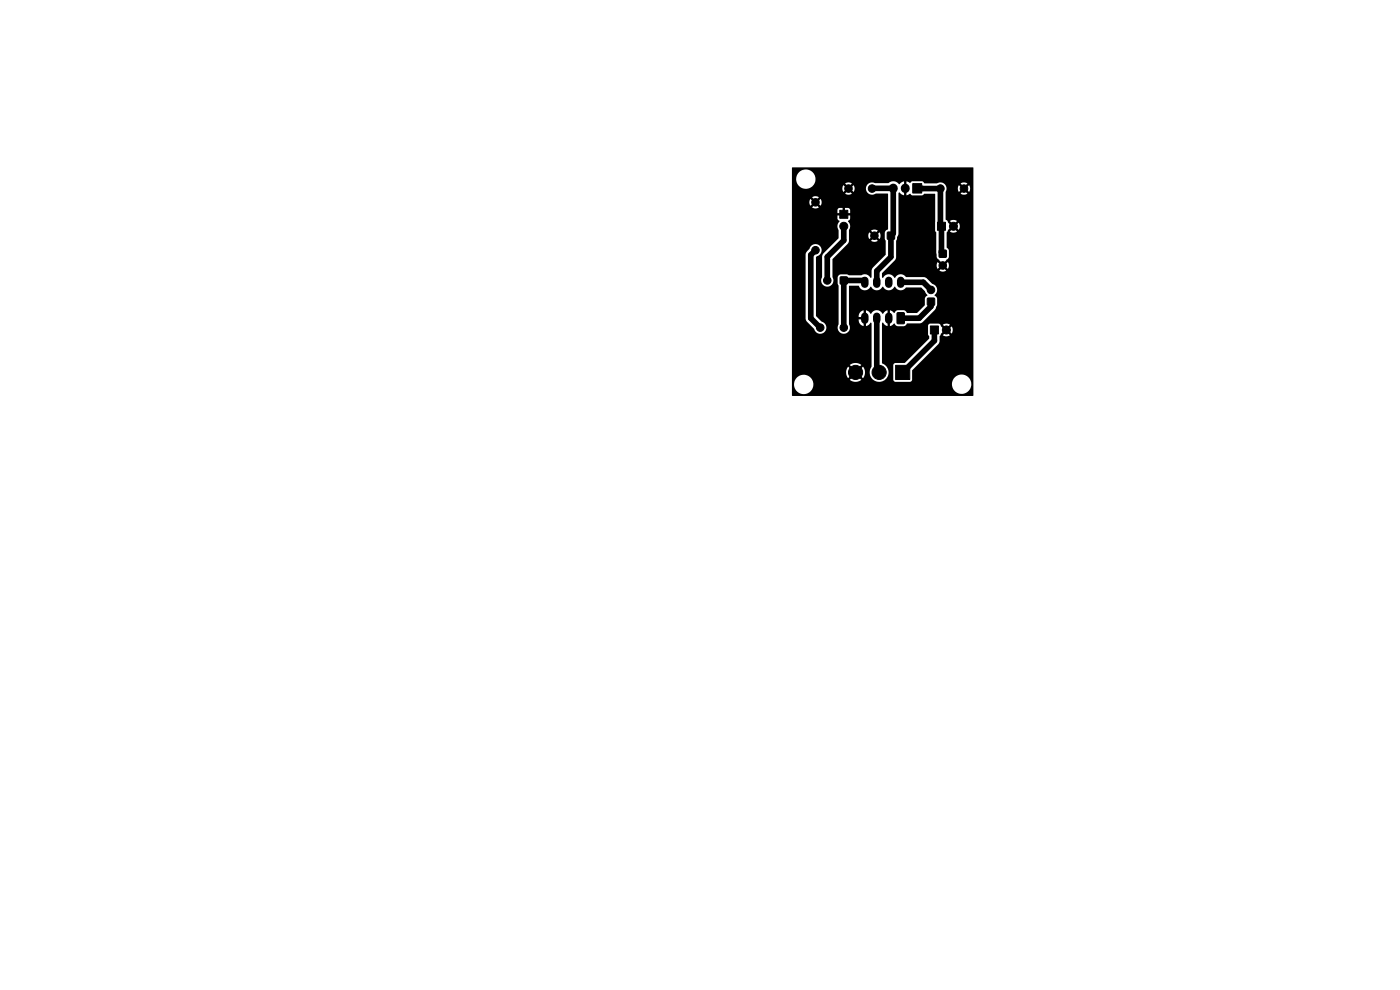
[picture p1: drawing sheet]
<svg xmlns="http://www.w3.org/2000/svg" width="297mm" height="210mm" viewBox="0 0 297 210" stroke-linecap="round" stroke-linejoin="round" font-family="sans-serif">
<g fill="#000" stroke="#000" stroke-width=".21">
<path d="M178.3 58.8h1.4v1.4h-1.4zM178.2 44.6h1.7v1.7h-1.7zM188.3 49.3h1.4v1.4h-1.4zM193.6 39h1.9v2h-1.9zM199.3 53.1h1.4v1.4h-1.4zM198.9 47.2h1.7v1.7h-1.7zM190.4 66.4l1.2-.1 .3 .2v2l-.2 .2h-1.2l-.2-.2zM190 77.5h3v3h-3zM196.8 63.3h1.4v1.4h-1.4zM197.4 69.2h1.7v1.7h-1.7z"/>
<circle cx="180" cy="40" r=".8"/>
<circle cx="185" cy="40" r=".8"/>
<circle cx="199.5" cy="40" r=".8"/>
<circle cx="204.5" cy="40" r=".8"/>
<circle cx="173" cy="42.9" r=".8"/>
<circle cx="173" cy="53.1" r=".8"/>
<circle cx="175.5" cy="59.5" r=".8"/>
<circle cx="179" cy="48" r=".85"/>
<circle cx="185.5" cy="50" r=".8"/>
<circle cx="200" cy="56.3" r=".8"/>
<circle cx="202.3" cy="48" r=".85"/>
<circle cx="174" cy="69.5" r=".8"/>
<circle cx="179" cy="69.5" r=".8"/>
<circle cx="181.5" cy="79" r="1.5"/>
<circle cx="186.5" cy="79" r="1.5"/>
<circle cx="197.5" cy="61.5" r=".8"/>
<circle cx="200.8" cy="70" r=".85"/>
</g>
<path d="M183.5 59.5v.8M186 59.5v.8M188.5 59.5v.8M191.1 59.5v.8M183.5 67.1v.8M186 67.1v.8M188.5 67.1v.8" fill="none" stroke="#000" stroke-width="1.6"/>
<path d="M189.5 39.9v.1M192 39.9v.1" fill="none" stroke="#000" stroke-width="1.9"/>
<path d="M194.6 40h4.9v7.8l.2 .2v5.5l.3 .3M195.6 40h.1M173 53.1l-1 1v13.4l2 2M179 48v3l-3.5 3.5v5M183.5 59.9l-.4-.4h-4.1v10M185 40h4.5v9.5l-.5 .5v4.5l-3 3v2.4M191.1 59.9h4.8l1.6 1.6M186 67.5v11l.5 .5M197.5 64v1l-2.5 2.5h-3.9M198.2 70v2.3l-6.7 6.7" fill="none" stroke="#000" stroke-width="1.2"/>
<path d="M168.1 35.5h38.3l.1 .1v2.3h-33.5v-.3a2.05 2.05 0 0 0-3.3-1.2 2.05 2.05 0 0 0 .4 3.5 2.05 2.05 0 0 0 2.9-2h33.5v2h-.7l-.2-.6-.7 .7-.4-.4 .7-.7a1.29 1.29 0 0 0-1.4 0l.7 .7-.4 .4-.7-.7a1.29 1.29 0 0 0 0 1.4l.7-.7 .4 .4-.7 .7a1.29 1.29 0 0 0 1.4 0l-.7-.7 .4-.4 .7 .7 .2-.8h.7v8h-2.9l-.2-.7-.6 .7-.4-.4 .6-.6a1.33 1.33 0 0 0-1.5 0l.6 .6-.3 .4-1.2-1.4v-5.8a1.32 1.32 0 0 0-.2-1.6 1.32 1.32 0 0 0-1.6-.2h-2.7l-.5-.5-2.1 .1-.4 .3-.8-.3v1h-.5v-1l-.5 .2-.5 .4a1.61 1.61 0 0 0-2.4-.3h-2.8a1.3 1.3 0 0 0-1.9 1.1h-2.4l-.2-.6-.7 .7-.4-.4 .7-.7a1.29 1.29 0 0 0-1.4 0l.7 .7-.4 .4-.7-.7a1.29 1.29 0 0 0 0 1.4l.7-.7 .4 .4-.7 .7a1.29 1.29 0 0 0 1.4 0l-.7-.7 .4-.4 .7 .7 .2-.8h2.4v.2a1.33 1.33 0 0 0 2.1 1h2.5l.1 1.7h-14.1l-.2-.6-.7 .7-.4-.4 .7-.7a1.29 1.29 0 0 0-1.4 0l.7 .7-.4 .4-.7-.7a1.29 1.29 0 0 0 0 1.4l.7-.6 .4 .3-.7 .7a1.29 1.29 0 0 0 1.4 0l-.7-.7 .4-.3 .7 .6 .2-.8h14.1v5.1h-8l-.5-1 .4-.3 .1-.9h-1v-.5h1l-.1-.8-.4-.3h-.6v.9h-.5v-.9h-.8l-.3 .3v.8h.9v.5h-.9v.9l.4 .3a1.43 1.43 0 0 0-.2 1.9v1.8l-3.4 3.5-.1 4.7a1.32 1.32 0 0 0 1.1 2 1.32 1.32 0 0 0 1.1-2v-3.8l3.3-3.4 .2-.5v-2.3l.3-.9h8v.7l-.6 .5-.1 .8h-.9l-.2-.6-.7 .7-.4-.4 .7-.7a1.29 1.29 0 0 0-1.4 0l.7 .7-.4 .4-.7-.7a1.29 1.29 0 0 0 0 1.4l.7-.7 .4 .4-.7 .7a1.29 1.29 0 0 0 1.4 0l-.7-.7 .4-.4 .7 .7 .2-.8h.9v.8l.2 .4v2.9l-2.8 2.9-.2 .5v1.3l-.2 .3a1.38 1.38 0 0 0-2-.6h-2.6l-.4-.2h-1.3l-.5 .3-.2 .4v1.2l.2 .5v8.2l-.2 .6h-2.4v-.2a1.37 1.37 0 0 0-1-1l-1.2-1.2v-12.5a1.38 1.38 0 0 0 1.2-1.4 1.38 1.38 0 0 0-1.2-1.3l-.6 .1-.5 .3-.3 .6-.6 .7-.2 .5v13.6l.3 .6 1.5 1.6a1.3 1.3 0 0 0 1.5 1 1.3 1.3 0 0 0 1.1-1.4h2.4v.2a1.31 1.31 0 0 0 1.7 1.1 1.31 1.31 0 0 0 .7-1.9v-8.1l2-.1a1.41 1.41 0 0 0 1.3 1 1.41 1.41 0 0 0 1.3-.8 1.43 1.43 0 0 0 2.6 0 1.43 1.43 0 0 0 2.5 0 1.43 1.43 0 0 0 2.4 .2h3.3l1.2 1.6-.5 .7v1.5l-1.7 1.6h-2.1l-.3-.4-.4-.2h-1.3l-.7 .6-.9-.6v1.4h-.5v-1.4l-.6 .3-.4 .5a1.42 1.42 0 0 0-1.3-.8 1.42 1.42 0 0 0-1.3 .8l-.4-.5-.6-.3v1.4h-.5v-1.4a1.31 1.31 0 0 0-1 1.5h.9v.5h-.9v.2a1.3 1.3 0 0 0 1 1.2v-1.4h.5v1.4l.6-.3 .4-.5 .2 .2v9.2l-.4 1.1h-1l-.4-1.1-1 1-.4-.4 1-1a1.98 1.98 0 0 0-2.4 0l1 1-.4 .4-1-1-.1 .1a1.99 1.99 0 0 0 .1 2.3l1-1 .4 .4-1 1 .1 .1a1.99 1.99 0 0 0 2.3-.1l-1-1 .4-.4 1 1 .3-.6 .1-.7h1a2.03 2.03 0 0 0 1.8 2.1 2.03 2.03 0 0 0 2.2-1.6 2.03 2.03 0 0 0-1.4-2.4l.1-8.5 1.1 .7v-1.4h.5v1.4l.9-.6 .7 .6h1.3l.4-.2 .4-.4h2.6l.5-.2 2.9-3 .3-.7v-1.3l-.2-.4-.4-.3a1.38 1.38 0 0 0 .6-1.4 1.38 1.38 0 0 0-1-1.1l-1.2-1.2-.5-.2h-3.9a1.39 1.39 0 0 0-2.4 .2 1.42 1.42 0 0 0-1.3-.8 1.42 1.42 0 0 0-1.2 .8l-.2-.2v-.9l2.7-2.7 .3-.4v-3.7l.5-1.5v-8.6l.2-.2 .5 .4 .5 .2v-1h.5v1l.8-.3 .5 .4 2-.1 .5-.3 2.3 .1v7.7l.2 .4 .1 5.2 1.3 1.4-.4 .4-.7-.7a1.29 1.29 0 0 0 0 1.4l.7-.6 .4 .3-.7 .7a1.29 1.29 0 0 0 1.4 0l-.7-.7 .4-.3 .7 .6a1.29 1.29 0 0 0 0-1.4l-.7 .7-.4-.4 1.3-1.4v-1.4l-.5-.6v-3.2l.3-.5 .7-.7 .3 .4-.5 .7a1.34 1.34 0 0 0 1.4-.1l-.6-.6 .4-.4 .6 .7 .2-.9h2.9v22h-4.4l-.2-.7-.6 .7-.4-.4 .6-.6a1.33 1.33 0 0 0-1.5 0l.6 .6-.3 .4-1.1-1.2-1.9-.1-.3 .2-.1 .3v1.8l.2 .4v.6l-5.1 5.1h-2l-.4 .1-.1 .4v3l.1 .4 .4 .1h3.1l.3-.1 .1-.4v-2l5.6-5.5 .2-.5v-1.2l1-1.2 .3 .4-.6 .6a1.33 1.33 0 0 0 1.5 0l-.6-.6 .4-.4 .6 .7 .2-.9h4.4v11.5h-.4l-.1-.3a2.05 2.05 0 0 0-2.2-1.6 2.05 2.05 0 0 0-1.8 1.9h-29.4l-.1-.3a2.05 2.05 0 0 0-3.3-1.2 2.05 2.05 0 0 0 .5 3.5 2.05 2.05 0 0 0 2.9-2h29.4v.2a2.05 2.05 0 0 0 2.1 2 2.05 2.05 0 0 0 2-2.2h.4v2.5l-.1 .1-38.4-.1z" fill="#000"/>
</svg>
